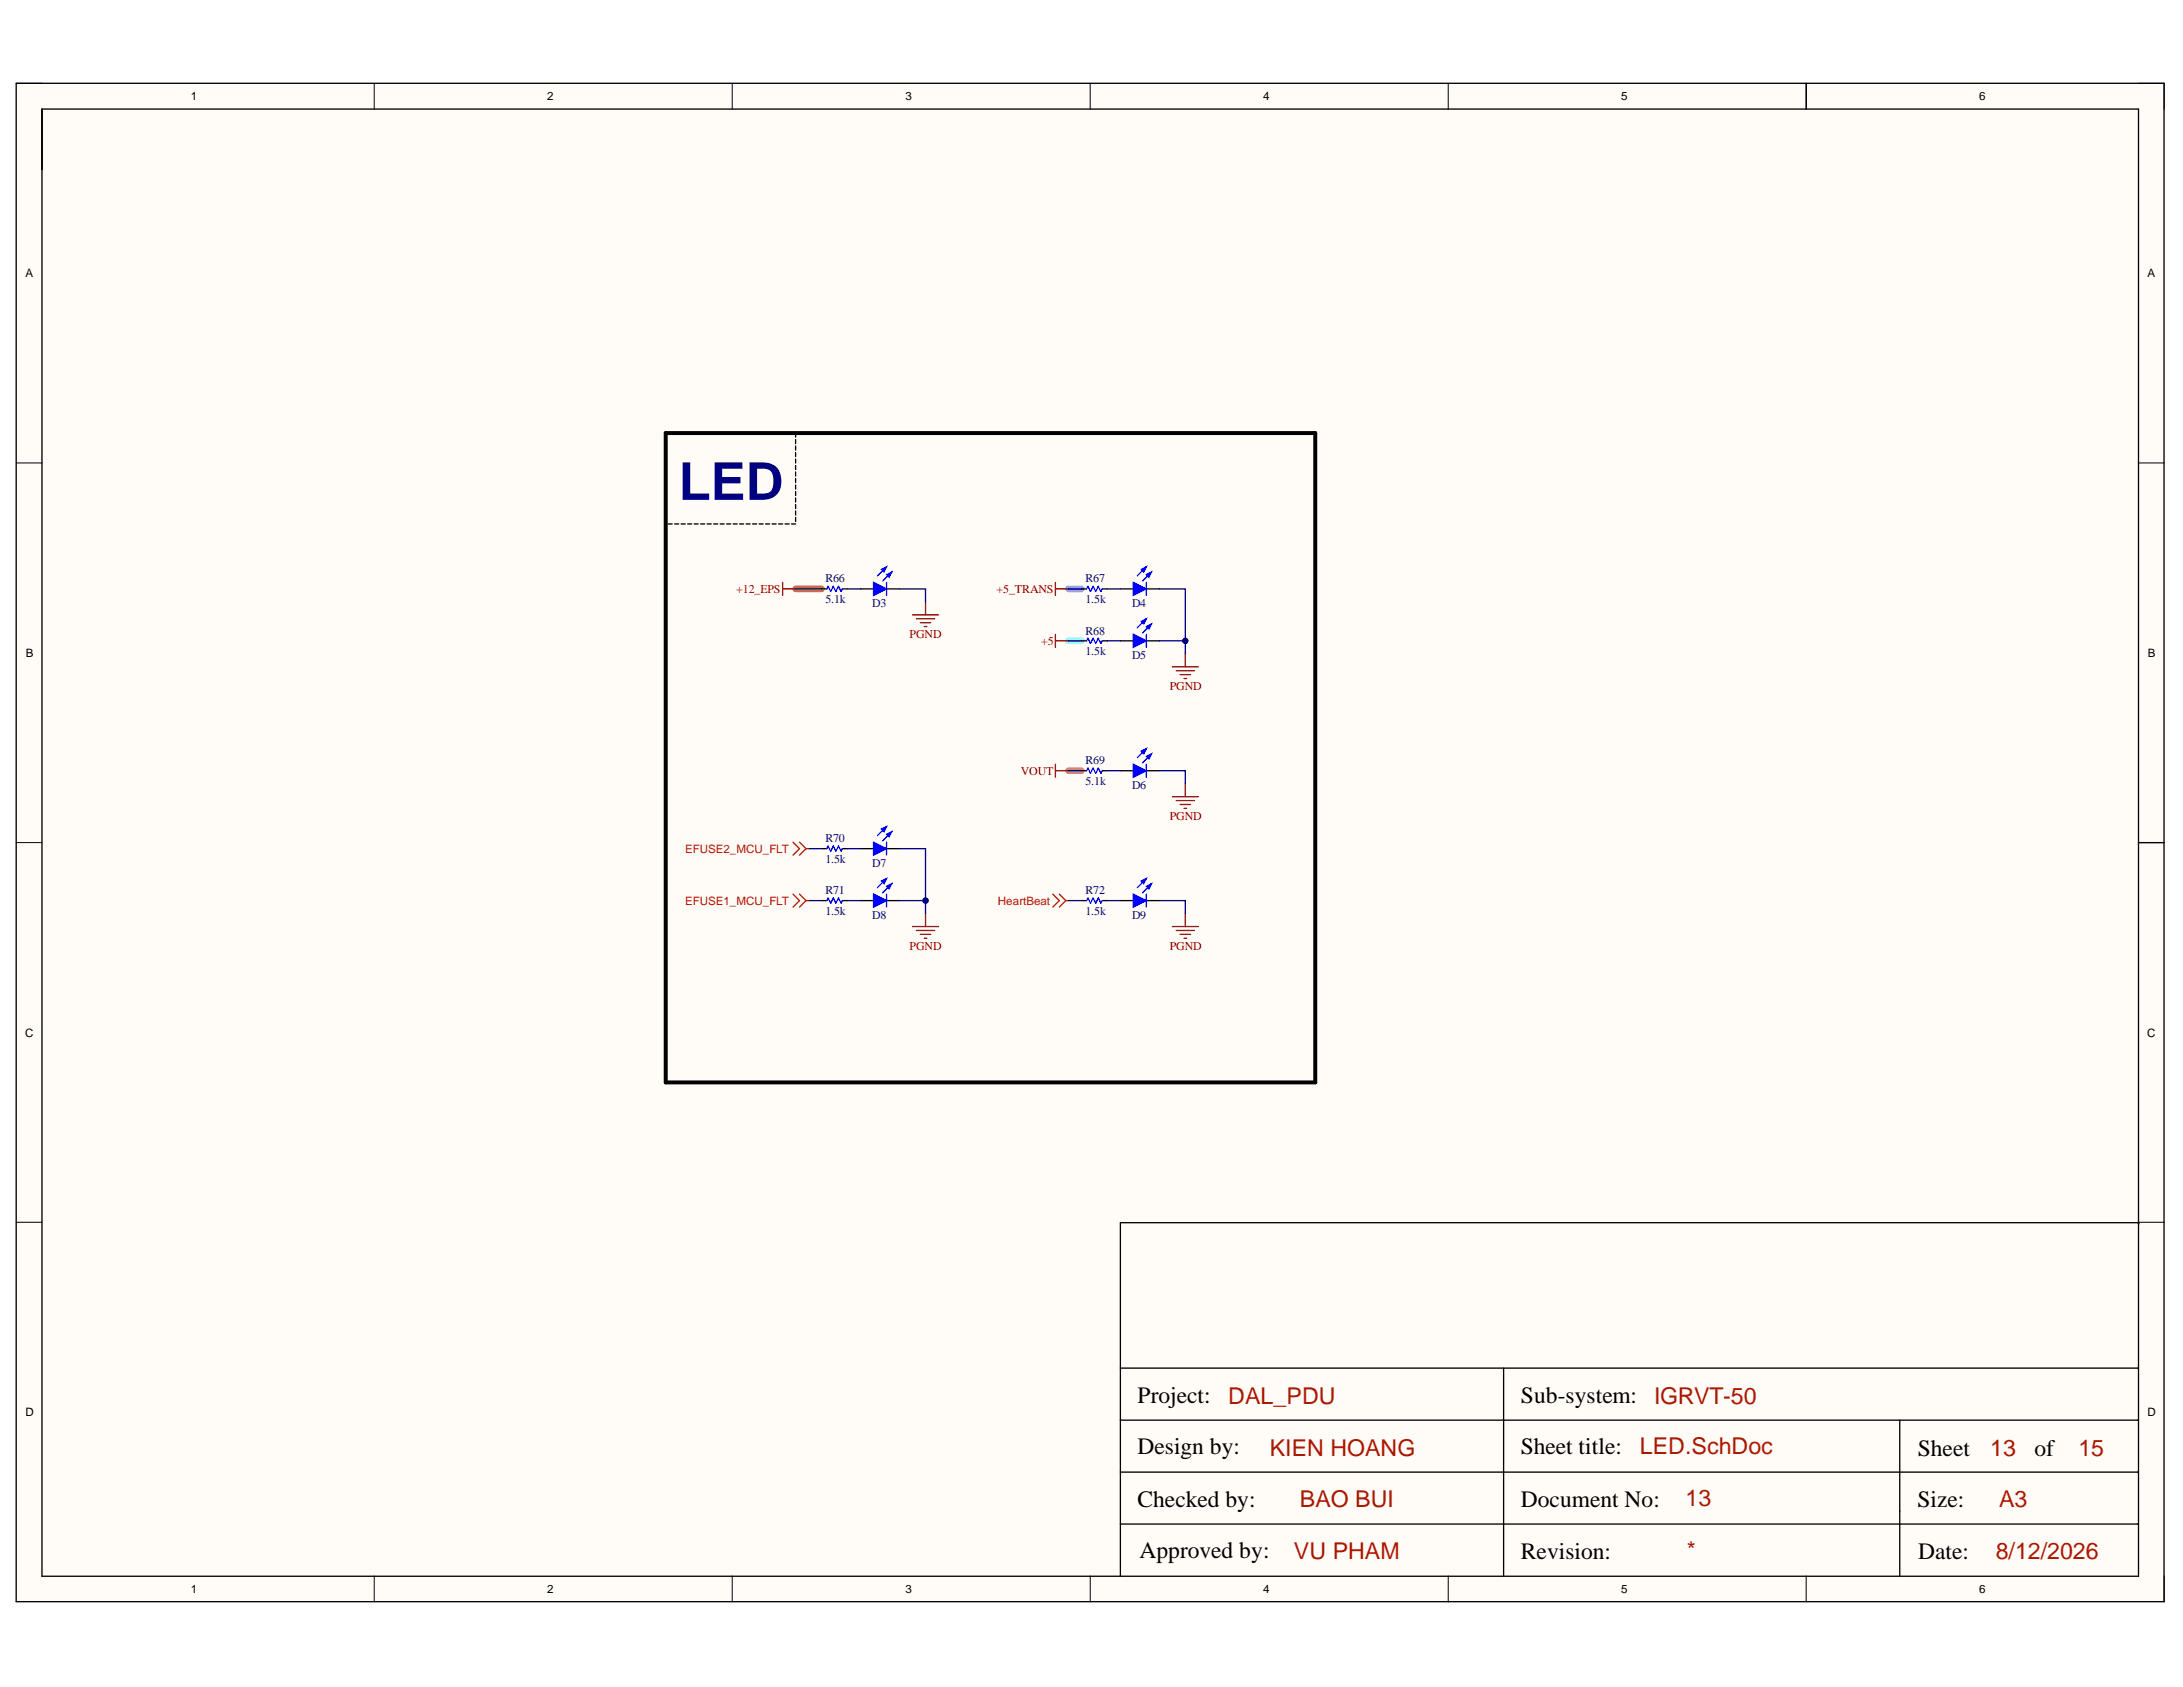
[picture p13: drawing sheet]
<svg xmlns="http://www.w3.org/2000/svg" width="279mm" height="216mm" viewBox="0 0 279 216" stroke-linecap="round" stroke-linejoin="round" font-family="sans-serif">
<defs><g id="words">
<text font-size="6.7" fill="#000080" x="86.9" y="64">LED</text>
<g font-size="3">
<text x="145.6" y="179.6">Project:</text>
<text x="194.7" y="179.6">Sub-system:</text>
<text x="145.6" y="186.1">Design by:</text>
<text x="194.7" y="186.1">Sheet title:</text>
<text x="245.5" y="186.3">Sheet</text>
<text x="260.4" y="186.3">of</text>
<text x="145.6" y="192.9">Checked by:</text>
<text x="194.7" y="192.9">Document No:</text>
<text x="245.4" y="192.9">Size:</text>
<text x="145.9" y="199.4">Approved by:</text>
<text x="194.7" y="199.6">Revision:</text>
<text x="245.5" y="199.6">Date:</text>
</g>
<g font-size="3" fill="#a61c00">
<text x="157.2" y="179.6">DAL_PDU</text>
<text x="211.7" y="179.6">IGRVT-50</text>
<text x="162.5" y="186.3">KIEN HOANG</text>
<text x="209.9" y="186.1">LED.SchDoc</text>
<text x="254.7" y="186.3">13</text>
<text x="266" y="186.3">15</text>
<text x="166.4" y="192.9">BAO BUI</text>
<text x="215.7" y="192.8">13</text>
<text x="255.9" y="192.9">A3</text>
<text x="165.6" y="199.6">VU PHAM</text>
<text x="215.9" y="199.4">*</text>
<text x="255.4" y="199.6">8/12/2026</text>
</g>
<g font-size="1.5">
<text x="24.4" y="12.9">1</text>
<text x="70" y="12.9">2</text>
<text x="115.9" y="12.9">3</text>
<text x="161.7" y="12.9">4</text>
<text x="207.5" y="12.9">5</text>
<text x="253.3" y="12.9">6</text>
<text x="3.3" y="35.5">A</text>
<text x="274.8" y="35.5">A</text>
<text x="3.3" y="84.1">B</text>
<text x="274.9" y="84.1">B</text>
<text x="3.2" y="132.7">C</text>
<text x="274.8" y="132.7">C</text>
<text x="3.3" y="181.3">D</text>
<text x="274.8" y="181.3">D</text>
<text x="24.4" y="203.9">1</text>
<text x="70" y="203.9">2</text>
<text x="115.9" y="203.9">3</text>
<text x="161.7" y="203.9">4</text>
<text x="207.5" y="203.9">5</text>
<text x="253.3" y="203.9">6</text>
</g>
<g font-size="1.5" fill="#800000">
<text x="94.2" y="75.9">+12_EPS</text>
<text x="127.5" y="75.9">+5_TRANS</text>
<text x="116.4" y="81.7">PGND</text>
<text x="133.3" y="82.5">+5</text>
<text x="149.7" y="88.4">PGND</text>
<text x="130.6" y="99.1">VOUT</text>
<text x="149.7" y="105">PGND</text>
<text x="116.4" y="121.6">PGND</text>
<text x="149.7" y="121.6">PGND</text>
</g>
<g font-size="1.5" fill="#000080">
<text x="105.6" y="74.5">R66</text>
<text x="105.6" y="77.2">5.1k</text>
<text x="111.6" y="77.7">D3</text>
<text x="138.9" y="74.5">R67</text>
<text x="138.9" y="77.2">1.5k</text>
<text x="144.9" y="77.7">D4</text>
<text x="138.9" y="81.2">R68</text>
<text x="138.9" y="83.9">1.5k</text>
<text x="144.9" y="84.4">D5</text>
<text x="138.9" y="97.8">R69</text>
<text x="138.9" y="100.5">5.1k</text>
<text x="144.9" y="101">D6</text>
<text x="105.6" y="107.8">R70</text>
<text x="105.6" y="110.5">1.5k</text>
<text x="111.6" y="110.9">D7</text>
<text x="105.6" y="114.5">R71</text>
<text x="105.6" y="117.1">1.5k</text>
<text x="111.6" y="117.6">D8</text>
<text x="138.9" y="114.5">R72</text>
<text x="138.9" y="117.1">1.5k</text>
<text x="144.9" y="117.6">D9</text>
</g>
<g font-size="1.5" fill="#f00">
<text x="87.7" y="109.1">EFUSE2_MCU_FLT</text>
<text x="87.7" y="115.8">EFUSE1_MCU_FLT</text>
<text x="127.7" y="115.8">HeartBeat</text>
</g>
</g></defs>
<g fill="#fffcf8">
<path d="M2.1 10.7h274.9v194.3h-274.9z" fill-rule="evenodd"/>
<path d="M5.4 14h268.3v187.7h-268.3z" fill-rule="evenodd"/>
</g>
<g fill="none" stroke="#000" stroke-width=".13">
<path d="M2.1 10.7h3.3M47.9 10.7v3.3M93.7 10.7v3.3M139.5 10.7v3.3M185.4 10.7v3.3M231.2 10.7v3.3M273.7 10.7h3.3v3.3M2.1 59.2h3.3M273.7 59.2h3.3M2.1 107.8h3.3M273.7 107.8h3.3M2.1 156.4h3.3"/>
<path d="M273.7 156.4h3.3M47.9 201.7v3.3M93.7 201.7v3.3M139.5 201.7v3.3M185.4 201.7v3.3M231.2 201.7v3.3M277 201.7v3.3"/>
</g>
<path d="M136.7 82h1.7" fill="none" stroke="#6effff" stroke-width=".85"/>
<path d="M136.7 75.4h1.7" fill="none" stroke="#39f" stroke-width=".85"/>
<path d="M136.7 98.6h1.7" fill="none" stroke="#ff6e6e" stroke-width=".85"/>
<path d="M101.8 75.4h3.4" fill="none" stroke="#cc0" stroke-width=".85"/>
<g fill="none" stroke="#000" stroke-width=".17">
<path d="M2.1 10.7h274.9v194.3h-274.9zM5.4 14h268.3v187.7h-268.3zM231.2 10.7v3.3M143.4 82h1.7M146.7 82h1.7M273.7 107.8h3.3M273.7 156.6v-.1h-130.3v45.2M143.4 175.1h130.2M192.4 175.1v26.6M143.4 188.4h130.2M143.4 181.7h130.2M143.4 195h130.2"/>
<path d="M243.2 181.7v20"/>
</g>
<path d="M135.1 74.5v1.7M135.1 75.4h1.6M135.1 81.2v1.6M135.1 97.8v1.7M135.1 82h1.6M135.1 98.6h1.6" fill="none" stroke="#800000" stroke-width=".17"/>
<path d="M145.1 81.2l1.6 .8-1.6 .8z" fill="#00f"/>
<path d="M146.7 79.2l-1.1 1.2M147.4 79.9l-1.2 1.1M145.1 81.2l1.6 .8-1.6 .8z" fill="none" stroke="#00f" stroke-width=".17"/>
<path d="M146.7 80.2l.7-.3-.3 .6z" fill="#00f"/>
<path d="M146.7 80.2l.7-.3-.3 .6z" fill="none" stroke="#00f" stroke-width=".17"/>
<path d="M146.1 79.5l.6-.3-.3 .7z" fill="#00f"/>
<path d="M146.1 79.5l.6-.3-.3 .7zM139.1 82l.1-.3 .4 .6 .3-.6 .3 .6 .4-.6 .3 .6 .2-.3M146.7 81.2v1.6" fill="none" stroke="#00f" stroke-width=".17"/>
<path d="M143.4 75.4h1.7M146.7 75.4h1.7M138.4 82h.7M141.1 82h.6" fill="none" stroke="#000" stroke-width=".17"/>
<path d="M145.1 74.5l1.6 .9-1.6 .8z" fill="#00f"/>
<path d="M145.1 74.5l1.6 .9-1.6 .8zM146.7 72.5l-1.1 1.2M147.4 73.2l-1.2 1.2" fill="none" stroke="#00f" stroke-width=".17"/>
<path d="M146.7 73.5l.7-.3-.3 .7z" fill="#00f"/>
<path d="M146.7 73.5l.7-.3-.3 .7z" fill="none" stroke="#00f" stroke-width=".17"/>
<path d="M146.1 72.9l.6-.4-.3 .7z" fill="#00f"/>
<path d="M139.1 75.4l.1-.4 .4 .7 .3-.7 .3 .7 .4-.7 .3 .7 .2-.3M146.1 72.9l.6-.4-.3 .7zM146.7 74.5v1.7" fill="none" stroke="#00f" stroke-width=".17"/>
<path d="M138.4 75.4h.7M141.1 75.4h.6M143.4 98.6h1.7M146.7 98.6h1.7" fill="none" stroke="#000" stroke-width=".17"/>
<path d="M145.1 97.8l1.6 .8-1.6 .9z" fill="#00f"/>
<path d="M145.1 97.8l1.6 .8-1.6 .9zM146.7 95.8l-1.1 1.2M147.4 96.5l-1.2 1.1" fill="none" stroke="#00f" stroke-width=".17"/>
<path d="M146.7 96.8l.7-.3-.3 .6z" fill="#00f"/>
<path d="M146.7 96.8l.7-.3-.3 .6z" fill="none" stroke="#00f" stroke-width=".17"/>
<path d="M146.1 96.1l.6-.3-.3 .7z" fill="#00f"/>
<path d="M139.1 98.6l.1-.3 .4 .7 .3-.7 .3 .7 .4-.7 .3 .7 .2-.4M146.1 96.1l.6-.3-.3 .7zM146.7 97.8v1.7" fill="none" stroke="#00f" stroke-width=".17"/>
<path d="M138.4 98.6h.7M141.1 98.6h.6M110.1 115.3h1.7M113.5 115.3h1.6" fill="none" stroke="#000" stroke-width=".17"/>
<path d="M111.8 114.4l1.7 .9-1.7 .8z" fill="#00f"/>
<path d="M111.8 114.4l1.7 .9-1.7 .8zM113.5 112.4l-1.2 1.2M114.1 113.1l-1.1 1.2" fill="none" stroke="#00f" stroke-width=".17"/>
<path d="M113.5 113.4l.6-.3-.3 .7z" fill="#00f"/>
<path d="M113.5 113.4l.6-.3-.3 .7z" fill="none" stroke="#00f" stroke-width=".17"/>
<path d="M112.8 112.8l.7-.4-.4 .7z" fill="#00f"/>
<path d="M105.8 115.3l.2-.4 .3 .7 .4-.7 .3 .7 .3-.7 .4 .7 .1-.3M112.8 112.8l.7-.4-.4 .7zM113.5 114.4v1.7" fill="none" stroke="#00f" stroke-width=".17"/>
<path d="M105.2 115.3h.6M107.8 115.3h.7M110.1 108.6h1.7M113.5 108.6h1.6" fill="none" stroke="#000" stroke-width=".17"/>
<path d="M111.8 107.8l1.7 .8-1.7 .8z" fill="#00f"/>
<path d="M111.8 107.8l1.7 .8-1.7 .8zM113.5 105.8l-1.2 1.1M114.1 106.4l-1.1 1.2" fill="none" stroke="#00f" stroke-width=".17"/>
<path d="M113.5 106.8l.6-.4-.3 .7z" fill="#00f"/>
<path d="M113.5 106.8l.6-.4-.3 .7z" fill="none" stroke="#00f" stroke-width=".17"/>
<path d="M112.8 106.1l.7-.3-.4 .6z" fill="#00f"/>
<path d="M105.8 108.6l.2-.3 .3 .6 .4-.6 .3 .6 .3-.6 .4 .6 .1-.3M112.8 106.1l.7-.3-.4 .6zM113.5 107.8v1.6" fill="none" stroke="#00f" stroke-width=".17"/>
<path d="M105.2 108.6h.6M107.8 108.6h.7M143.4 115.3h1.7M146.7 115.3h1.7" fill="none" stroke="#000" stroke-width=".17"/>
<path d="M134.7 114.4l.9 .9-.9 .8M135.6 114.4l.8 .9M136.4 115.3l-.8 .8M136.4 115.3h.3" fill="none" stroke="#f00" stroke-width=".17"/>
<path d="M145.1 114.4l1.6 .9-1.6 .8z" fill="#00f"/>
<path d="M145.1 114.4l1.6 .9-1.6 .8zM146.7 112.4l-1.1 1.2M147.4 113.1l-1.2 1.2" fill="none" stroke="#00f" stroke-width=".17"/>
<path d="M146.7 113.4l.7-.3-.3 .7z" fill="#00f"/>
<path d="M146.7 113.4l.7-.3-.3 .7z" fill="none" stroke="#00f" stroke-width=".17"/>
<path d="M146.1 112.8l.6-.4-.3 .7z" fill="#00f"/>
<path d="M139.1 115.3l.1-.4 .4 .7 .3-.7 .3 .7 .4-.7 .3 .7 .2-.3M146.1 112.8l.6-.4-.3 .7zM146.7 114.4v1.7" fill="none" stroke="#00f" stroke-width=".17"/>
<g fill="none" stroke="#000" stroke-width=".17">
<path d="M101.8 55.4v.5M101.8 56.3v.5M101.8 57.1v.5M101.8 57.9v.5M101.8 58.7v.6M101.8 59.6v.5M85.5 67.1h.5M86.3 67.1h.6M87.2 67.1h.5M88 67.1h.5M88.8 67.1h.6M89.7 67.1h.5"/>
<path d="M90.5 67.1h.5M91.3 67.1h.6M92.2 67.1h.5M93 67.1h.5M93.8 67.1h.6M94.7 67.1h.5M95.5 67.1h.5M96.3 67.1h.5M97.2 67.1h.5M98 67.1h.5M98.8 67.1h.5M99.6 67.1h.6"/>
<path d="M100.5 67.1h.5M101.3 67.1h.5M101.8 60.4v.5M101.8 61.2v.6M101.8 62.1v.5M101.8 62.9v.5M101.8 63.7v.6M101.8 64.6v.5M101.8 65.4v.5M101.8 66.2v.5M110.1 75.4h1.7M113.5 75.4h1.6"/>
<path d="M138.4 115.3h.7M141.1 115.3h.6"/>
</g>
<g fill="none" stroke="#800000" stroke-width=".17">
<path d="M116.8 78.7h3.3M117.3 79.2h2.3M117.8 79.7h1.3M118.5 77v1.7M118.3 80.2h.3M150 85.3h3.4M150.5 85.8h2.4M151 86.3h1.4M151.5 86.8h.4M151.7 83.7v1.6M116.8 118.6h3.3M117.3 119.1h2.3"/>
<path d="M117.8 119.6h1.3M118.5 116.9v1.7M150 102h3.4M150 118.6h3.4M150.5 102.5h2.4M150.5 119.1h2.4M151 103h1.4M151 119.6h1.4M151.5 103.5h.4M151.7 100.3v1.7M151.7 116.9v1.7M118.3 120.1h.3"/>
<path d="M151.5 120.1h.4"/>
</g>
<path d="M85.2 55.4h83.1v83.1h-83.1z" fill="none" stroke="#000" stroke-width=".51"/>
<path d="M111.8 74.5l1.7 .9-1.7 .8z" fill="#00f"/>
<path d="M111.8 74.5l1.7 .9-1.7 .8zM113.5 72.5l-1.2 1.2M114.1 73.2l-1.1 1.2" fill="none" stroke="#00f" stroke-width=".17"/>
<path d="M113.5 73.5l.6-.3-.3 .7z" fill="#00f"/>
<path d="M113.5 73.5l.6-.3-.3 .7z" fill="none" stroke="#00f" stroke-width=".17"/>
<path d="M112.8 72.9l.7-.4-.4 .7z" fill="#00f"/>
<path d="M105.8 75.4l.2-.4 .3 .7 .4-.7 .3 .7 .3-.7 .4 .7 .1-.3M112.8 72.9l.7-.4-.4 .7zM113.5 74.5v1.7" fill="none" stroke="#00f" stroke-width=".17"/>
<path d="M100.2 74.5v1.7M100.2 75.4h1.6" fill="none" stroke="#800000" stroke-width=".17"/>
<path d="M105.2 75.4h.6M107.8 75.4h.7" fill="none" stroke="#000" stroke-width=".17"/>
<path d="M148.4 82h3.3M103.5 115.3h1.7M103.5 108.6h1.7M108.5 115.3h1.6M108.5 108.6h1.6M136.7 115.3h1.7M141.7 115.3h1.7" fill="none" stroke="#000080" stroke-width=".17"/>
<circle cx="151.7" cy="82" r=".33" fill="#000080"/>
<circle cx="151.7" cy="82" r=".33" fill="none" stroke="#000080" stroke-width=".13"/>
<path d="M148.4 98.6h3.3v1.7M115.1 108.6h3.4v8.3" fill="none" stroke="#000080" stroke-width=".17"/>
<circle cx="118.5" cy="115.3" r=".33" fill="#000080"/>
<circle cx="118.5" cy="115.3" r=".33" fill="none" stroke="#000080" stroke-width=".13"/>
<path d="M115.1 115.3h3.4" fill="none" stroke="#000080" stroke-width=".17"/>
<circle cx="118.5" cy="115.3" r=".33" fill="#000080"/>
<circle cx="118.5" cy="115.3" r=".33" fill="none" stroke="#000080" stroke-width=".13"/>
<path d="M101.8 75.4h3.4M108.5 75.4h1.6M136.7 75.4h1.7M141.7 75.4h1.7M148.4 75.4h3.3v8.3M136.7 98.6h1.7M136.7 82h1.7M141.7 98.6h1.7M141.7 82h1.7M148.4 115.3h3.3v1.6" fill="none" stroke="#000080" stroke-width=".17"/>
<circle cx="151.7" cy="82" r=".33" fill="#000080"/>
<circle cx="151.7" cy="82" r=".33" fill="none" stroke="#000080" stroke-width=".13"/>
<path d="M115.1 75.4h3.4v1.6" fill="none" stroke="#000080" stroke-width=".17"/>
<path d="M101.5 114.4l.8 .9-.8 .8M101.5 107.8l.8 .8-.8 .8M102.3 114.4l.9 .9M102.3 107.8l.9 .8M103.2 115.3l-.9 .8M103.2 115.3h.3M103.2 108.6l-.9 .8M103.2 108.6h.3" fill="none" stroke="#f00" stroke-width=".17"/>
<use href="#words"/>
</svg>
